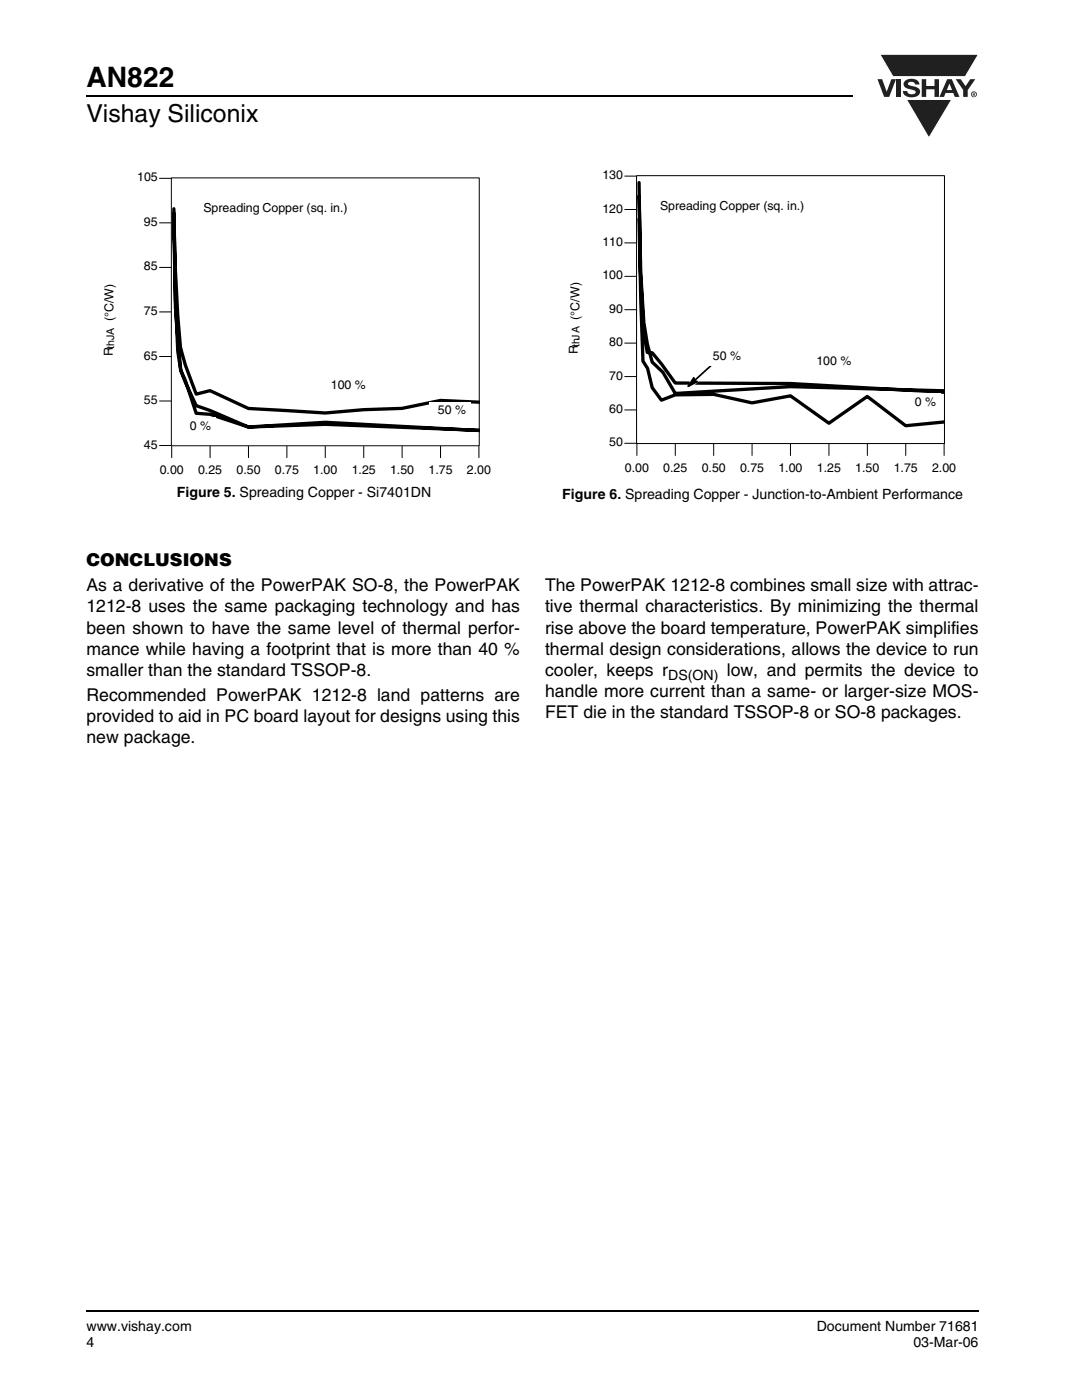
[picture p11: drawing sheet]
<svg xmlns="http://www.w3.org/2000/svg" width="216mm" height="279mm" viewBox="0 0 216 279" stroke-linecap="round" stroke-linejoin="round" font-family="sans-serif">
<defs><g id="words">
<text font-size="5.6" x="17.3" y="17.4">AN822</text>
<text font-size="4.9" x="17.3" y="24.4">Vishay Siliconix</text>
<g font-size="3.5">
<text x="17.3" y="113.1">CONCLUSIONS</text>
<text x="17.3" y="118">As a derivative of the PowerPAK SO-8, the PowerPAK</text>
<text x="108.8" y="118">The PowerPAK 1212-8 combines small size with attrac-</text>
<text x="17.3" y="122.2">1212-8 uses the same packaging technology and has</text>
<text x="108.8" y="122.2">tive thermal characteristics. By minimizing the thermal</text>
<text x="17.3" y="126.4">been shown to have the same level of thermal perfor-</text>
<text x="17.3" y="130.7">mance while having a footprint that is more than 40 %</text>
<text x="108.8" y="126.4">rise above the board temperature, PowerPAK simplifies</text>
<text x="108.8" y="130.7">thermal design considerations, allows the device to run</text>
<text x="17.3" y="134.9">smaller than the standard TSSOP-8.</text>
<text x="108.8" y="134.9">cooler, keeps r</text>
<text x="145" y="134.9">low, and permits the device to</text>
<text x="17.3" y="139.8">Recommended PowerPAK 1212-8 land patterns are</text>
<text x="108.8" y="139.1">handle more current than a same- or larger-size MOS-</text>
<text x="108.8" y="143.4">FET die in the standard TSSOP-8 or SO-8 packages.</text>
<text x="17.3" y="144.1">provided to aid in PC board layout for designs using this</text>
<text x="17.3" y="148.3">new package.</text>
</g>
<g font-size="2.8">
<text x="35.3" y="99.2">Figure 5. Spreading Copper - Si7401DN</text>
<text x="112.2" y="99.6">Figure 6. Spreading Copper - Junction-to-Ambient Performance</text>
<text x="133.3" y="135.8">DS(ON)</text>
<text x="17.3" y="265.6">www.vishay.com</text>
<text x="17.3" y="268.8">4</text>
<text x="163" y="265.6">Document Number 71681</text>
<text x="182.2" y="268.8">03-Mar-06</text>
</g>
<g font-size="2.5">
<text x="120.2" y="35.8">130</text>
<text x="27.4" y="36.2">105</text>
<text x="131.7" y="42">Spreading Copper (sq. in.)</text>
<text x="28.7" y="45.1">95</text>
<text x="40.6" y="42.4">Spreading Copper (sq. in.)</text>
<text x="120.2" y="42.4">120</text>
<text x="28.7" y="54">85</text>
<text x="120.2" y="49.1">110</text>
<text x="120.2" y="55.8">100</text>
<text x="22.6" y="64.1" transform="rotate(-90 22.6 64.1)">(°C/W)</text>
<text x="28.7" y="62.9">75</text>
<text x="115.6" y="63.8" transform="rotate(-90 115.6 63.8)">(°C/W)</text>
<text x="121.6" y="62.4">90</text>
<text x="22.5" y="71.1" transform="rotate(-90 22.5 71.1)">R</text>
<text x="28.7" y="71.8">65</text>
<text x="115.3" y="70.6" transform="rotate(-90 115.3 70.6)">R</text>
<text x="121.6" y="69.1">80</text>
<text x="142.2" y="71.8">50 %</text>
<text x="66" y="77.6">100 %</text>
<text x="121.6" y="75.8">70</text>
<text x="162.9" y="72.8">100 %</text>
<text x="28.7" y="80.6">55</text>
<text x="87.4" y="82.7">50 %</text>
<text x="121.6" y="82.4">60</text>
<text x="182.6" y="80.9">0 %</text>
<text x="28.7" y="89.5">45</text>
<text x="37.9" y="85.8">0 %</text>
<text x="121.6" y="89.1">50</text>
<text x="31.9" y="94.6">0.00</text>
<text x="39.5" y="94.6">0.25</text>
<text x="47.2" y="94.6">0.50</text>
<text x="54.8" y="94.6">0.75</text>
<text x="62.5" y="94.6">1.00</text>
<text x="70.2" y="94.6">1.25</text>
<text x="77.8" y="94.6">1.50</text>
<text x="85.5" y="94.6">1.75</text>
<text x="93.2" y="94.6">2.00</text>
<text x="124.7" y="94.1">0.00</text>
<text x="132.4" y="94.1">0.25</text>
<text x="140" y="94.1">0.50</text>
<text x="147.7" y="94.1">0.75</text>
<text x="155.3" y="94.1">1.00</text>
<text x="163" y="94.1">1.25</text>
<text x="170.7" y="94.1">1.50</text>
<text x="178.3" y="94.1">1.75</text>
<text x="186" y="94.1">2.00</text>
</g>
<g font-size="2.1">
<text x="22.8" y="69.6" transform="rotate(-90 22.8 69.6)">thJA</text>
<text x="115.6" y="69.2" transform="rotate(-90 115.6 69.2)">thJA</text>
</g>
</g></defs>
<path d="M17.1 18.9h.2v.3h-.2zM17.1 261.5h.2v.4h-.2z" fill="#000"/>
<path d="M17.3 19.1h152.9M17.3 261.7h178.1" fill="none" stroke="#000" stroke-width=".36"/>
<path d="M175.1 10.7h20.4v17h-20.4z" fill="#fff"/>
<path d="M175.6 10.8h19.6l-2.6 4.5h-14.4z" fill="#231f20"/>
<path d="M175.6 10.8h19.6l-2.6 4.5h-14.4z" fill="none" stroke="#fff" stroke-width=".2"/>
<path d="M180.9 19.9h9l-4.6 7.6z" fill="#231f20"/>
<path d="M180.9 19.9h9l-4.6 7.6z" fill="none" stroke="#fff" stroke-width=".2"/>
<g fill="#231f20">
<path d="M175.1 15.8h.9l.9 2.5 1-2.5h.9l-1.4 3.5h-1z"/>
<path d="M178.9 15.8h.9v3.5h-.9z"/>
<path d="M180.6 16.1a2.06 2.06 0 0 1 2.8 .3l.1 .5h-.9a.77 .77 0 0 0-.7-.6 .77 .77 0 0 0-.7 .4l.2 .3 1 .3a1.06 1.06 0 0 1 1.2 1 1.06 1.06 0 0 1-1.1 1.1 1.7 1.7 0 0 1-2.3-1.2h.8a.94 .94 0 0 0 .8 .6 .94 .94 0 0 0 .9-.4 1.28 1.28 0 0 0-1.2-.6 1.02 1.02 0 0 1-1-.5 1.02 1.02 0 0 1 .1-1.2z"/>
<path d="M183.9 15.8h.9v1.4h1.7v-1.4h.9v3.5h-.9v-1.5h-1.7v1.5h-.9z"/>
<path d="M190.7 15.8h1l1 1.4 .9-1.4h1l-1.5 2.2v1.3h-.9v-1.3z"/>
<path d="M189.4 16.7l-.5 1.3h1.1zM189 15.8h.9l1.5 3.5h-.9l-.3-.7h-1.5l-.3 .7h-.9z"/>
<path d="M194.2 18.6v.2h.2v-.2zM194.1 18.5h.4l.1 .2-.2 .2 .2 .2-.3-.2-.1 .2h-.1zM193.9 18.8a.45 .45 0 0 0 .9 0 .45 .45 0 0 0-.9 0zM193.8 18.8a.59 .59 0 0 1 1.1 0 .59 .59 0 0 1-1.1 0z"/>
</g>
<path d="M20.4 33.8h77.6v61.3h-77.6z" fill="#fff"/>
<g fill="none" stroke="#000" stroke-width=".2">
<path d="M31.8 35.6h2.3M34.2 35.5h61.4v53.5h-61.4zM31.8 53.4h2.3M31.8 44.5h2.3M31.8 71.2h2.3M31.8 62.3h2.3M31.8 88.9h2.3M31.8 80h2.3M34.3 89v2.4M41.9 89v2.4M49.6 89v2.4M57.2 89v2.4"/>
<path d="M64.9 89v2.4M72.6 89v2.4M80.2 89v2.4M87.9 89v2.4M95.6 89v2.4"/>
</g>
<path d="M34.7 41.7l.3 18 .5 10.4 .6 3.9 3 7 2.8 .9 7.7 3.3 15.3-.5 30.7 1.2-30.7-1.6-15.3 .9-7.7-2.5-2.8-.2-2.1-6.5-.9-2.1-1.1-12.5-.3-16.6M34.7 42.5l.2 10.5 .6 10 .5 6.3 1 3.6 2.1 5.8 2.8-.7 7.7 3.5 15.3 .9 7.7-.6 7.6-.3 7.7-1.6 7.7 .4" fill="none" stroke="#000" stroke-width=".66"/>
<g fill="#fff">
<path d="M38.9 39.9h32.2v3.7h-32.2z"/>
<path d="M64.3 75.1h9.7v3.8h-9.7z"/>
<path d="M85.7 80.2h8.3v3.7h-8.3z"/>
<path d="M36.2 83.3h6.9v3.7h-6.9z"/>
<path d="M113.2 33.3h77.6v61.4h-77.6z"/>
</g>
<g fill="none" stroke="#000" stroke-width=".2">
<path d="M124.6 35.1h2.4M127 35.1h61.5v53.4h-61.5zM124.6 55.2h2.4M124.6 48.5h2.4M124.6 41.8h2.4M124.6 75.2h2.4M124.6 68.5h2.4M124.6 61.8h2.4M124.6 88.5h2.4M124.6 81.8h2.4M127.1 88.6v2.4M134.7 88.6v2.4"/>
<path d="M142.4 88.6v2.4M150.1 88.6v2.4M157.7 88.6v2.4M165.4 88.6v2.4M173.1 88.6v2.4M180.7 88.6v2.4M188.4 88.6v2.4"/>
</g>
<path d="M127.5 36.4l.3 17.8 .6 12.1 .8 4 .9 .1 1.9 2.2 2.7 3.8 23 .1 30.8 1.8M127.5 39.1l.4 15.5 .6 9.8 .7 4.2 .9 3.7 2.2 2 2.4 4.2 23-1.3 30.8 .8M127.5 43.7l.4 16.1 .4 12.3 .9 1.4 .9 3.9 1.9 2.5 2.7-1.1 7.7-.1 7.7 1.7 7.6-1.4 7.7 5.5 7.7-5.4 7.6 5.9 7.8-.8" fill="none" stroke="#000" stroke-width=".66"/>
<g fill="#fff">
<path d="M130 39.4h32.2v3.8h-32.2z"/>
<path d="M161.2 70.3h9.7v3.7h-9.7z"/>
<path d="M180.9 78.4h6.9v3.7h-6.9z"/>
</g>
<path d="M143.9 71.1l-5.6 5.1" fill="none" stroke="#fff" stroke-width="1.4"/>
<path d="M138.4 75.4l.2 .6 .5 .2-1.8 .9zM143.9 71.1l-6.6 6" fill="none" stroke="#000" stroke-width=".34"/>
<path d="M138.4 75.4l.2 .6 .5 .2-1.8 .9z" fill="#000"/>
<path d="M140.5 69.3h8.3v3.7h-8.3z" fill="#fff"/>
<use href="#words"/>
</svg>
